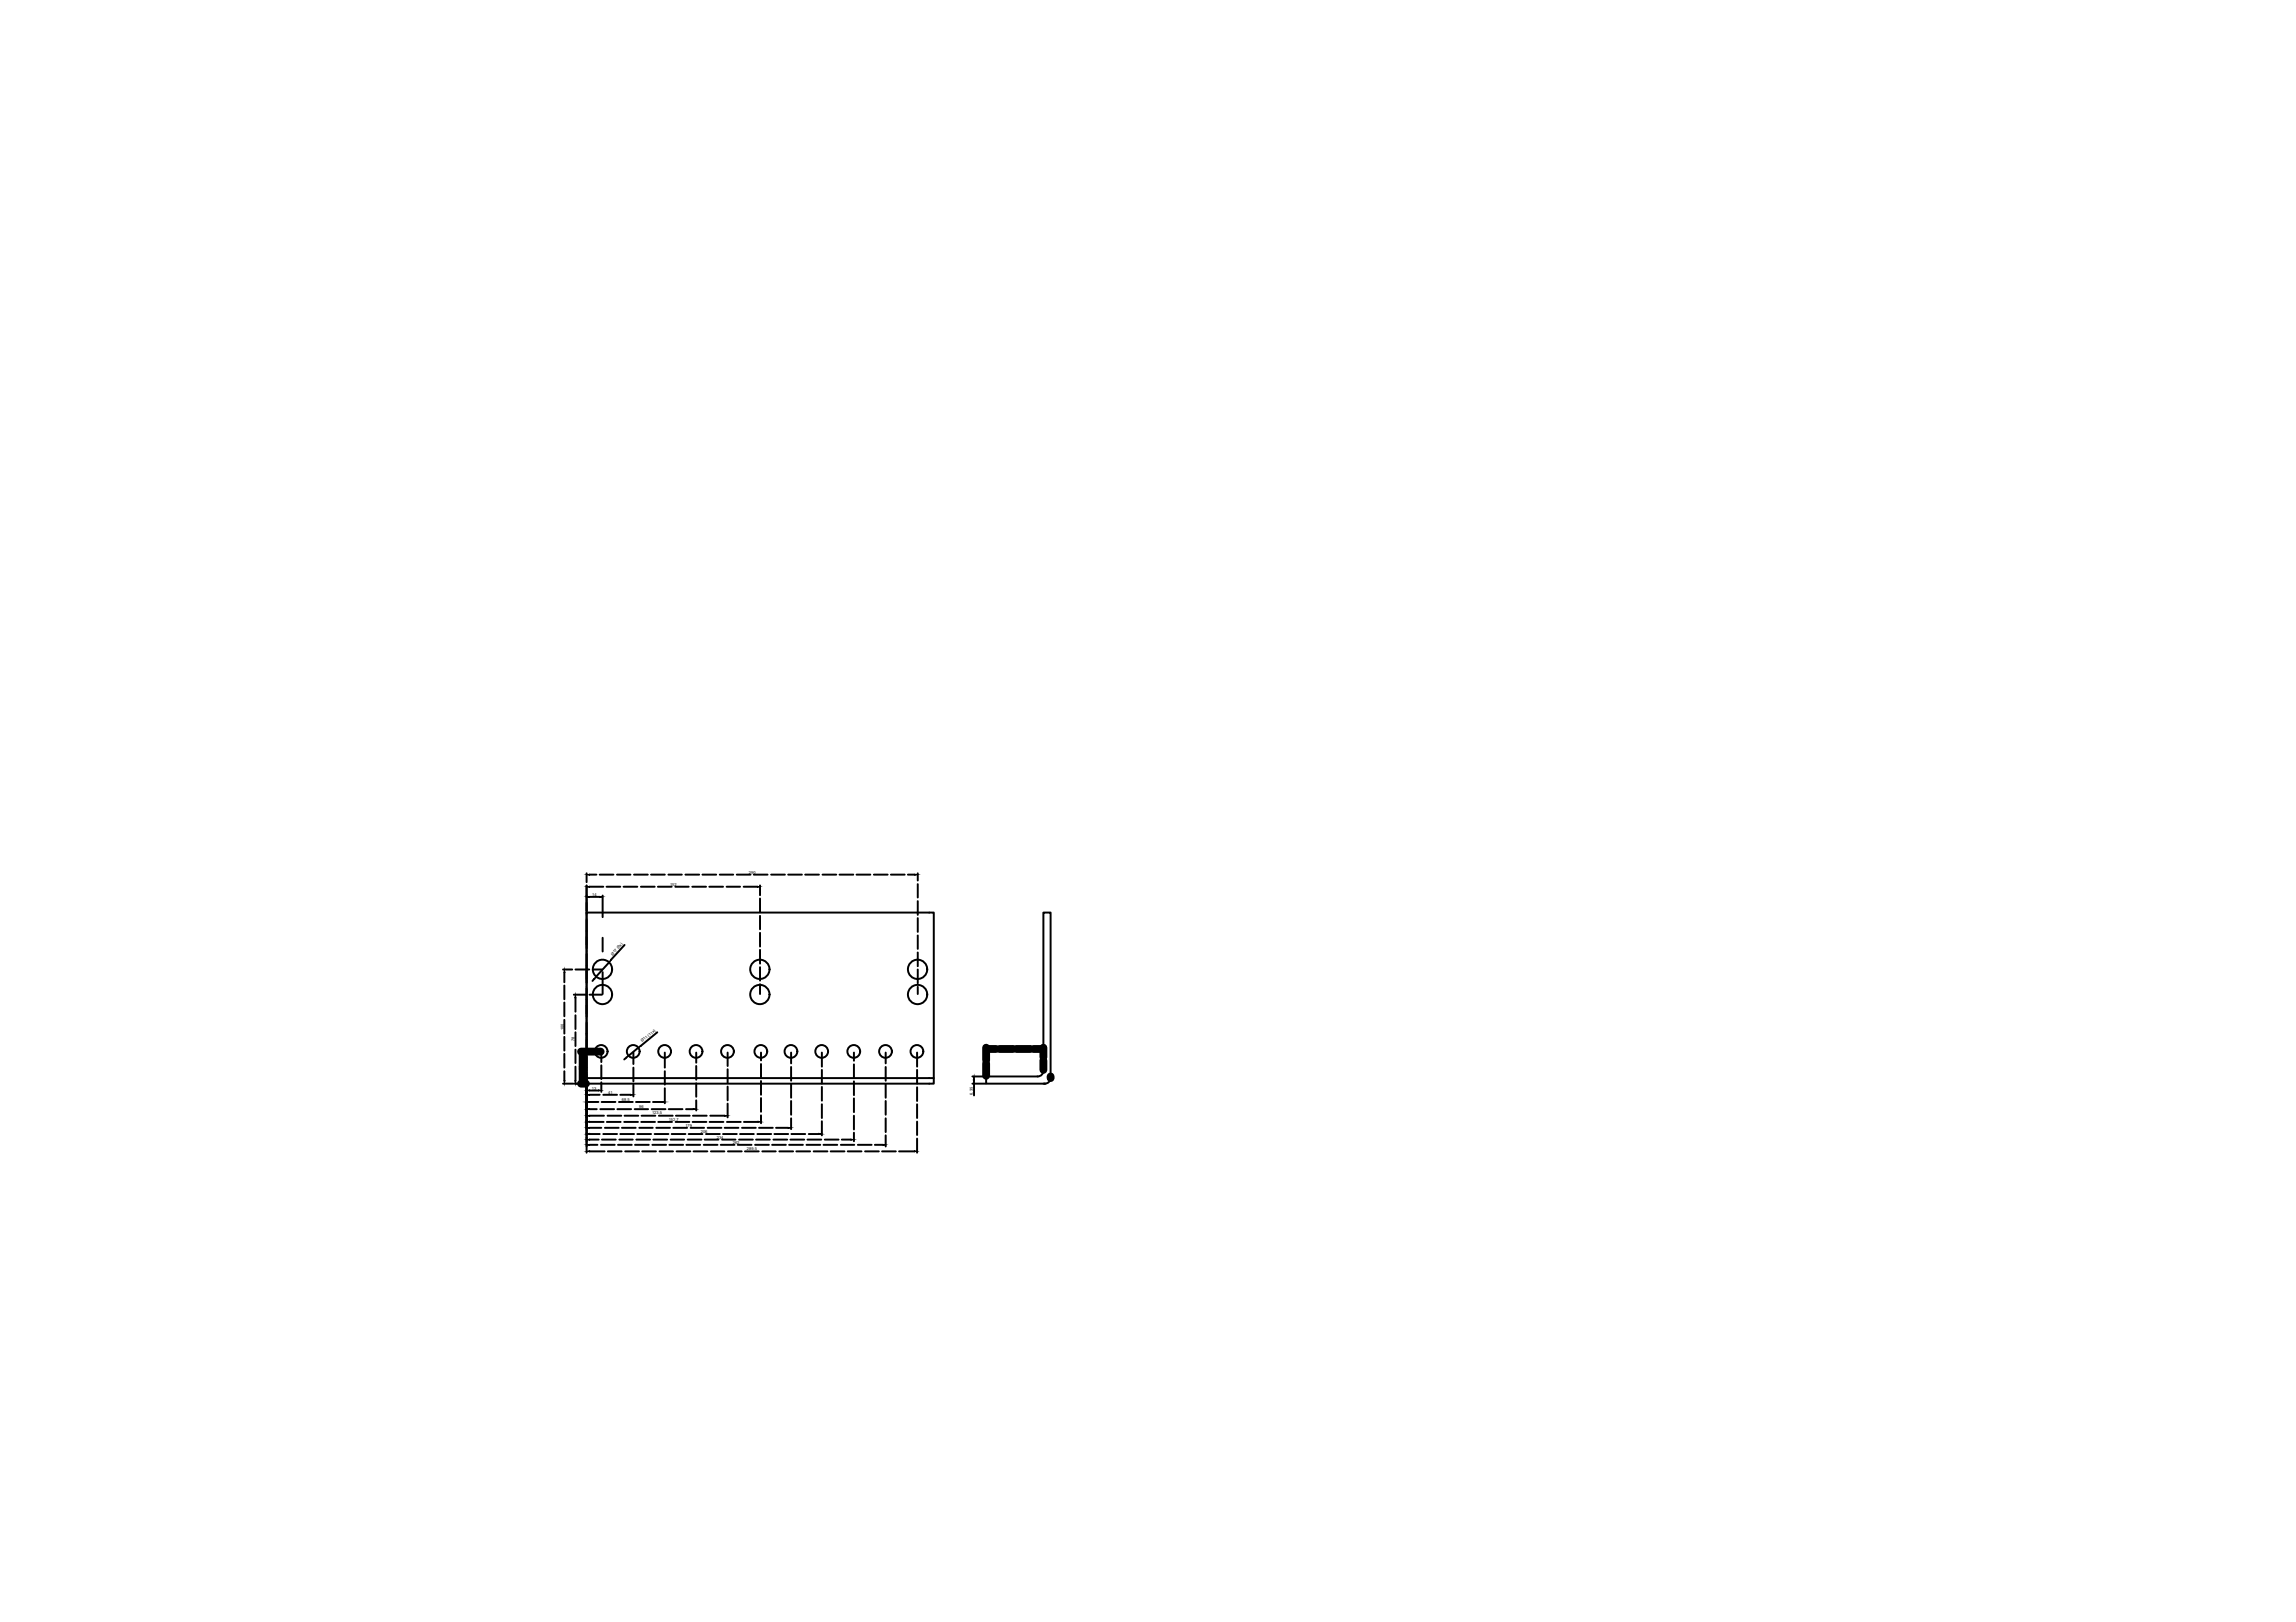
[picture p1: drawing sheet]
<svg xmlns="http://www.w3.org/2000/svg" width="297mm" height="210mm" viewBox="0 0 297 210" stroke-linecap="round" stroke-linejoin="round" font-family="sans-serif">
<defs><g id="words">
<g font-size=".5">
<text x="96.9" y="113.1">290</text>
<text x="76.6" y="116">14</text>
<text x="86.7" y="114.7">152</text>
<text x="79.3" y="123.7" transform="rotate(-49 79.3 123.7)">Ø17 (6x)</text>
<text x="72.9" y="133.3" transform="rotate(-90 72.9 133.3)">100</text>
<text x="74.3" y="134.8" transform="rotate(-90 74.3 134.8)">78</text>
<text x="83.1" y="134.9" transform="rotate(-39 83.1 134.9)">Ø11 (11x)</text>
<text x="131" y="135.7">50</text>
<text x="75.3" y="138.5" transform="rotate(-90 75.3 138.5)">28</text>
<text x="76.6" y="141">13</text>
<text x="78.7" y="141.6">41</text>
<text x="80.5" y="142.4">68,5</text>
<text x="82.7" y="143.4">96</text>
<text x="125.8" y="141.7" transform="rotate(-90 125.8 141.7)">6,35</text>
<text x="84.4" y="144.2">123,5</text>
<text x="86.5" y="145">152,7</text>
<text x="88.7" y="145.9">179</text>
<text x="90.7" y="146.6">206</text>
<text x="92.7" y="147.4">234</text>
<text x="94.8" y="148.1">262</text>
<text x="96.6" y="148.8">289,5</text>
</g>
</g></defs>
<!-- layer: 0 -->
<g fill="none" stroke="#000" stroke-width=".25">
<path d="M75.9 113v1.2M75.9 114.6v4M75.9 118.7v4.3M76.3 116.1h1.3M76.3 114.8h1.7M76.3 113.2h.9M77.6 113.2h1.8M78 115.9v2.8M78.5 114.8h1.7M79.8 113.2h1.8M80.7 114.8h1.8M82 113.2h1.8"/>
<path d="M82.9 114.8h1.8M84.2 113.2h1.8M85.1 114.8h1.8M86.5 113.2h1.7M87.4 114.8h1.7M88.7 113.2h1.8M89.6 114.8h1.7M90.9 113.2h1.8M91.8 114.8h1.7M93.1 113.2h1.8M94 114.8h1.7M95.3 113.2h1.8"/>
<path d="M96.2 114.8h1.8M97.5 113.2h1.8M98.3 114.6v1.3M98.3 116.3v1.8M98.3 118.5v1.8M99.8 113.2h1.7M102 113.2h1.7M104.2 113.2h1.7M106.4 113.2h1.8M108.6 113.2h1.8M110.8 113.2h1.8M113.1 113.2h1.7"/>
<path d="M115.3 113.2h1.7M117.5 113.2h.8M118.7 113v.9M118.7 114.4v1.7M118.7 116.6v1.8M118.7 118.8v1.8M72.8 125.5h1.2M73 125.8v1.3M73 127.5v1.8M73 129.7v1.8M73 132v1.8M73 134.2v1.8"/>
<path d="M73 136.4v1.8M73 138.6v1.3M74.2 128.7h1.6M74.5 129.1v1.8M74.5 131.4v1.8M74.5 133.6v1.8M74.5 135.8v1.8M74.5 138v1.9M74.5 125.5h1.7M75.9 139.5h44.9v.7h-44.9v-22.1h44.9v21.4M75.9 123.1v4.4M75.9 127.6v4.3"/>
<path d="M75.9 132v4.3M75.9 136.5v3.7M76.3 128.7h1.6M76.7 125.5h1.2M76.9 126.7l-.2 .2M77.8 136.2v1.2M77.8 137.9v1.7M78 121.4v1.7M78 125.8v2.8M78.8 124.5l-1.7 1.9M80.8 122.3l-1.8 1.9M81.1 136.8l-.3 .3"/>
<path d="M81.9 136.2v1.5M81.9 138.2v1.7M82.6 135.6l-1.3 1M85 133.6l-2.1 1.8M86 136.2v2M86 138.6v1.8M90.1 136.2v1.3M90.1 138v1.7M94.1 136.2v1.8M94.1 138.4v1.8M98.3 120.7v1.8M98.3 122.9v1.8"/>
<path d="M98.3 125.2v1.7M98.3 127.4v1.2M98.5 136.2v1M98.5 137.7v1.7M98.5 139.9v1.8M102.3 136.2v1.4M102.3 138.1v1.8M106.3 136.2v1.8M106.3 138.5v1.7M110.5 136.2v1.1M110.5 137.7v1.8M110.5 139.9v1.8"/>
<path d="M114.6 136.2v1.4M114.6 138.1v1.8M118.6 136.2v1.8M118.6 138.5v1.7M118.7 121.1v1.7M118.7 123.3v1.7M118.7 125.5v1.7M118.7 127.7v.9M125.8 139.3h1.7M126 139.7v.2M135 138.6a.74 .74 0 0 1-.8 .7h-6.6v.9h7.6h-.2M135 138.6v-20.5h.9v21.4"/>
<path d="M135.9 139.5a.74 .74 0 0 1-.7 .7M72.8 140.2h1.3M74.2 140.2h1.6M75.9 140.3v8.9M76.3 141.1h1.2M76.3 141.7h1.3M76.3 142.6h1.1M76.3 143.5h.9M76.3 144.4h1.8M76.3 145.2h1.8M76.3 146h1.5M76.3 146.8h1.3"/>
<path d="M76.3 147.5h1.2M76.3 148.2h1M76.3 149h1.9M77.7 143.5h1.7M77.8 148.2h1.7M77.8 140.1v1.2M77.8 142.6h1.8M77.9 147.5h1.8M78 141.7h1.8M78 146.8h1.8M78.3 146h1.7M78.5 145.2h1.8"/>
<path d="M78.6 144.4h1.8M78.6 149h1.8M79.9 143.5h1.7M80 148.2h1.7M80.1 142.6h1.8M80.1 147.5h1.8M80.2 141.7h1.4M80.2 146.8h1.8M80.5 146h1.7M80.8 145.2h1.7M80.8 144.4h1.8M80.9 149h1.8"/>
<path d="M81.9 140.4v1.5M82.1 143.5h1.7M82.2 148.2h1.7M82.3 142.6h1.8M82.3 147.5h1.8M82.5 146.8h1.7M82.7 146h1.7M83 145.2h1.7M83 144.4h1.8M83.1 149h1.8M84.3 143.5h1.8M84.4 148.2h1.8"/>
<path d="M84.5 142.6h1.1M84.5 147.5h1.8M84.7 146.8h1.8M84.9 146h1.8M85.2 145.2h1.7M85.2 144.4h1.8M85.3 149h1.8M86 140.8v2M86.5 143.5h1.8M86.6 148.2h1.8M86.8 147.5h1.7M86.9 146.8h1.8"/>
<path d="M87.1 146h1.8M87.4 145.2h1.8M87.4 144.4h1.8M87.5 149h1.8M88.8 143.5h.9M88.8 148.2h1.8M89 147.5h1.7M89.1 146.8h1.8M89.4 146h1.7M89.6 145.2h1.8M89.6 144.4h1.8M89.7 149h1.8"/>
<path d="M90.1 140.2v1.7M90.1 142.4v1.3M91 148.2h1.8M91.2 147.5h1.7M91.3 146.8h1.8M91.6 146h1.7M91.8 145.2h1.8M91.9 144.4h1.9M92 149h1.7M93.2 148.2h1.8M93.4 147.5h1.8M93.5 146.8h1.8"/>
<path d="M93.8 146h1.7M94.1 145.2h1.7M94.1 140.6v1.8M94.1 142.8v1.8M94.2 149h1.8M95.4 148.2h1.8M95.6 147.5h1.8M95.7 146.8h1.8M96 146h1.8M96.3 145.2h1.8M96.4 149h1.8M97.7 148.2h1.8"/>
<path d="M97.8 147.5h1.8M98 146.8h1.8M98.2 146h1.8M98.5 142.1v1.8M98.5 144.3v1.1M98.6 149h1.8M99.9 148.2h1.8M100.1 147.5h1.7M100.2 146.8h1.8M100.4 146h1.6M100.8 149h1.8M102.1 148.2h1.8"/>
<path d="M102.3 147.5h1.7M102.3 140.3v1.8M102.3 142.5v1.8M102.3 144.7v1.4M102.4 146.8h1.8M103 149h1.8M104.3 148.2h1.8M104.5 147.5h1.7M104.6 146.8h1.3M105.3 149h1.7M106.3 140.7v1.7M106.3 142.9v1.8"/>
<path d="M106.3 145.1v1.8M106.5 148.2h1.8M106.7 147.5h1.8M107.5 149h1.7M108.8 148.2h1.7M108.9 147.5h1.2M109.7 149h1.7M110.5 142.1v1.8M110.5 144.4v1.8M110.5 146.6v1.1M111 148.2h1.8M111.9 149h1.8"/>
<path d="M113.2 148.2h1M114.1 149h1.8M114.6 140.3v1.8M114.6 142.5v1.8M114.6 144.7v1.8M114.6 146.9v1.5M116.3 149h2M118.6 140.7v1.8M118.6 142.9v1.8M118.6 145.1v1.8M118.6 147.3v1.9M125.8 140.2h1.7"/>
<path d="M126 140.2v1.6"/>
<circle cx="77.8" cy="136.1" r=".83"/>
<circle cx="77.9" cy="125.4" r="1.25"/>
<circle cx="77.9" cy="128.7" r="1.25"/>
<circle cx="81.9" cy="136.1" r=".83"/>
<circle cx="86" cy="136.1" r=".83"/>
<circle cx="90" cy="136.1" r=".83"/>
<circle cx="94.1" cy="136.1" r=".83"/>
<circle cx="98.3" cy="125.4" r="1.25"/>
<circle cx="98.3" cy="128.7" r="1.25"/>
<circle cx="98.4" cy="136.1" r=".83"/>
<circle cx="102.3" cy="136.1" r=".83"/>
<circle cx="106.3" cy="136.1" r=".83"/>
<circle cx="110.5" cy="136.1" r=".83"/>
<circle cx="114.6" cy="136.1" r=".83"/>
<circle cx="118.6" cy="136.1" r=".83"/>
<circle cx="118.7" cy="128.7" r="1.25"/>
<circle cx="118.7" cy="125.4" r="1.25"/>
</g>
<g fill="#000" stroke="#000" stroke-width=".13">
<path d="M75.9 116.1l.4-.1v.1zM75.9 114.8l.4-.1v.1zM75.9 113.2l.4-.1v.2zM77.6 116l.4 .1h-.4zM98 114.7l.3 .1h-.3zM118.3 113.1l.4 .1-.4 .1zM73 125.5l.1 .3h-.1zM73 139.9h.1l-.1 .3zM74.5 128.7v.4h-.1zM74.4 139.9h.1v.3zM75.4 136.1v.4h-.1zM75.3 139.9h.1v.3z"/>
<path d="M76.8 126.6l.3-.2-.2 .3zM79 124.2l.1 .1-.3 .2zM81 136.8l.3-.2-.2 .3zM82.8 135.3l.1 .1-.3 .2zM126 139.3l.1 .4h-.2zM125.9 139.9h.2l-.1 .3zM127.6 135.7h.4v.1zM134.6 135.7h.4l-.4 .1zM75.9 141.1l.4-.1v.2zM75.9 141.7l.4-.1v.2zM75.9 142.6h.4zM75.9 143.5h.4v.1z"/>
<path d="M75.9 144.4l.4-.1v.2zM75.9 145.2l.4-.1v.1zM75.9 146l.4-.1v.1zM75.9 146.8l.4-.1v.1zM75.9 147.5l.4-.1v.2zM75.9 148.2l.4-.1v.1zM75.9 149l.4-.1v.1zM77.5 141l.3 .1-.3 .1zM81.6 141.6l.3 .1-.3 .1zM85.6 142.6h.4h-.4zM89.7 143.5h.4l-.4 .1zM93.8 144.3l.3 .1-.3 .1z"/>
<path d="M98.1 145.1l.4 .1h-.4zM102 145.9l.3 .1h-.3zM105.9 146.7l.4 .1h-.4zM110.1 147.4l.4 .1-.4 .1zM114.2 148.1l.4 .1h-.4zM118.3 148.9l.3 .1h-.3z"/>
</g>
<path d="M75.2 136.1h2.5M75.4 136.5v3.4M127.6 135.6v1.6M127.6 137.6v1.6M128 135.7h.8M129.3 135.7h1.7M131.5 135.7h1.8M133.7 135.7h.9M135 135.6v1.2M135 137.2v1.3M135.9 139.3v.2M75.2 140.2h.6" fill="none" stroke="#000" stroke-width="1"/>
<use href="#words"/>
</svg>
